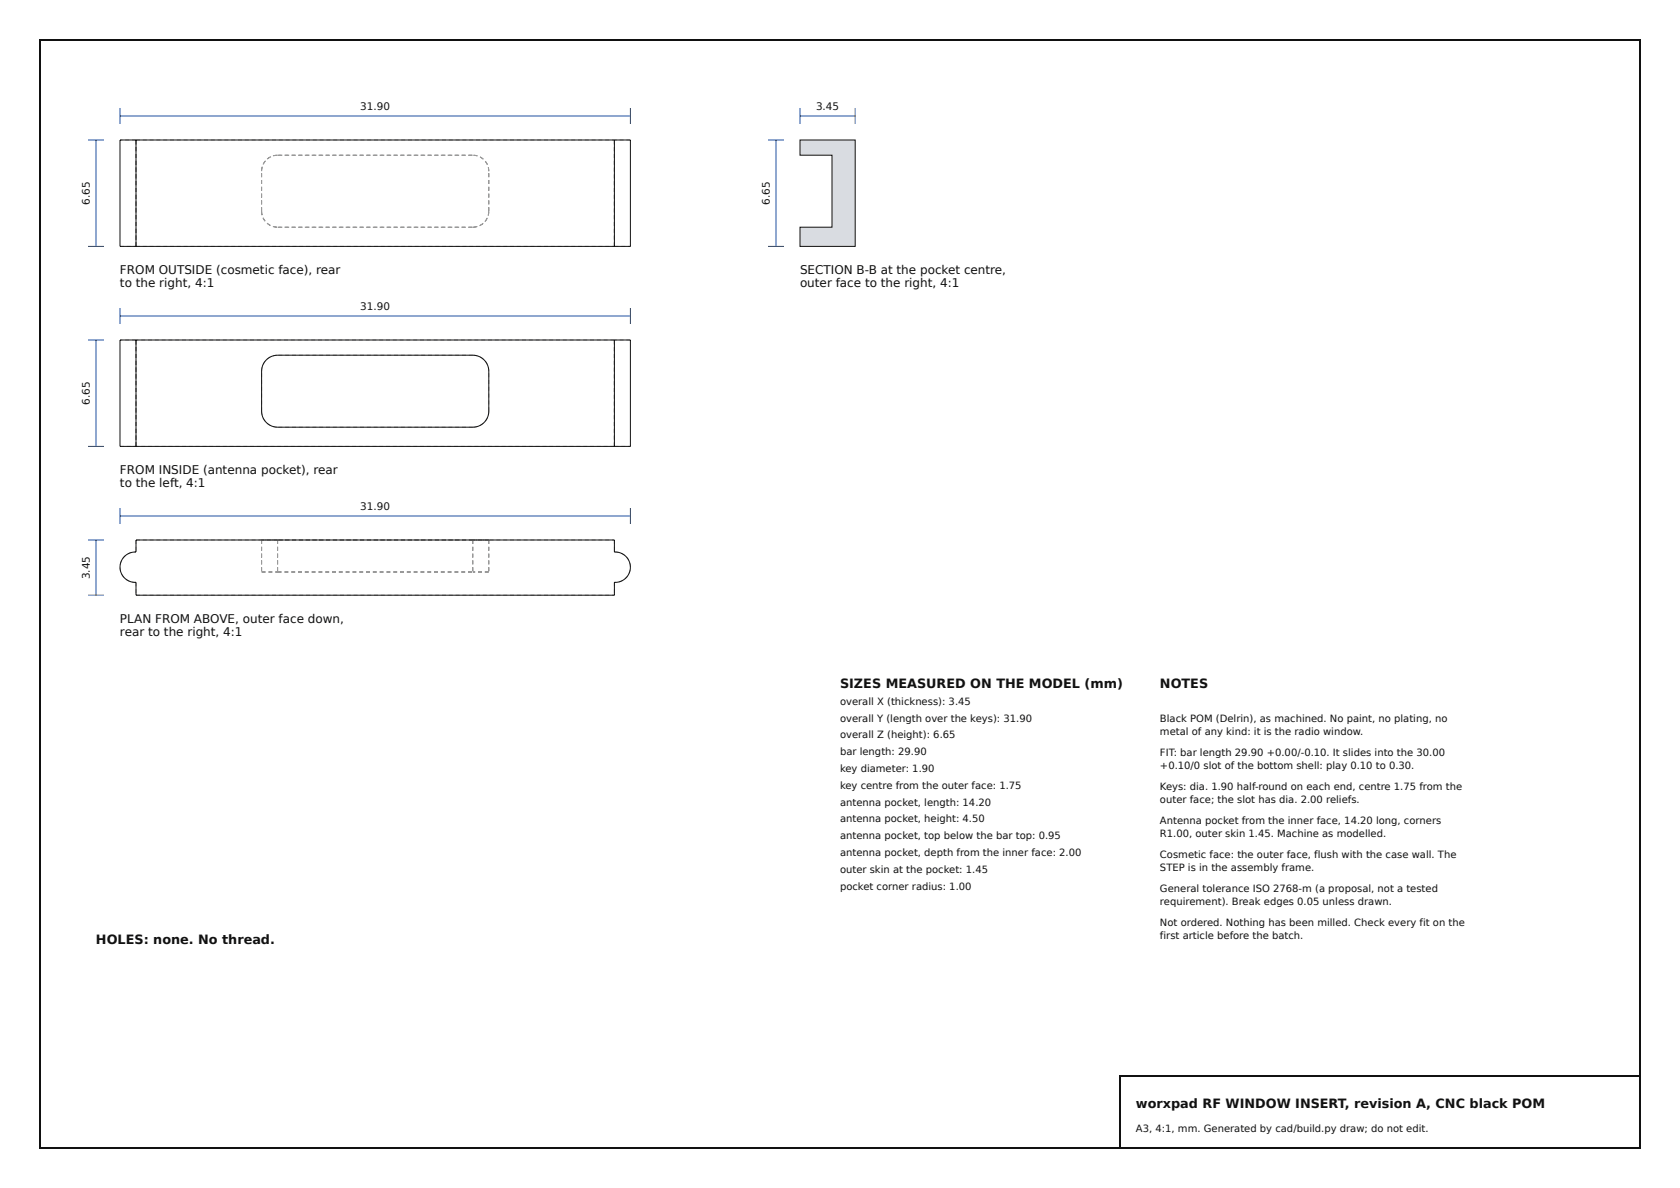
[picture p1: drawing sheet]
<svg xmlns="http://www.w3.org/2000/svg" width="420mm" height="297mm" viewBox="0 0 420 297" stroke-linecap="round" stroke-linejoin="round" font-family="sans-serif">
<defs><g id="words">
<g font-size="3.2" fill="#111">
<text x="210" y="172">SIZES MEASURED ON THE MODEL (mm)</text>
<text x="290" y="172">NOTES</text>
<text x="24" y="236">HOLES: none. No thread.</text>
<text x="284" y="277">worxpad RF WINDOW INSERT, revision A, CNC black POM</text>
</g>
<g font-size="3" fill="#111">
<text x="30" y="68.6">FROM OUTSIDE (cosmetic face), rear</text>
<text x="30" y="71.8">to the right, 4:1</text>
<text x="200" y="68.6">SECTION B-B at the pocket centre,</text>
<text x="200" y="71.8">outer face to the right, 4:1</text>
<text x="30" y="118.6">FROM INSIDE (antenna pocket), rear</text>
<text x="30" y="121.8">to the left, 4:1</text>
<text x="30" y="155.8">PLAN FROM ABOVE, outer face down,</text>
<text x="30" y="159">rear to the right, 4:1</text>
</g>
<g font-size="2.6" fill="#111">
<text x="90.1" y="27.5">31.90</text>
<text x="204" y="27.5">3.45</text>
<text x="22.5" y="51.2" transform="rotate(-90 22.5 51.2)">6.65</text>
<text x="192.5" y="51.2" transform="rotate(-90 192.5 51.2)">6.65</text>
<text x="90.1" y="77.5">31.90</text>
<text x="22.5" y="101.2" transform="rotate(-90 22.5 101.2)">6.65</text>
<text x="90.1" y="127.5">31.90</text>
<text x="22.5" y="144.8" transform="rotate(-90 22.5 144.8)">3.45</text>
</g>
<g font-size="2.5" fill="#111">
<text x="210" y="176.2">overall X (thickness): 3.45</text>
<text x="210" y="180.4">overall Y (length over the keys): 31.90</text>
<text x="210" y="184.6">overall Z (height): 6.65</text>
<text x="290" y="180.5">Black POM (Delrin), as machined. No paint, no plating, no</text>
<text x="290" y="183.7">metal of any kind: it is the radio window.</text>
<text x="210" y="188.8">bar length: 29.90</text>
<text x="290" y="189">FIT: bar length 29.90 +0.00/-0.10. It slides into the 30.00</text>
<text x="210" y="193">key diameter: 1.90</text>
<text x="210" y="197.2">key centre from the outer face: 1.75</text>
<text x="290" y="192.2">+0.10/0 slot of the bottom shell: play 0.10 to 0.30.</text>
<text x="290" y="197.5">Keys: dia. 1.90 half-round on each end, centre 1.75 from the</text>
<text x="210" y="201.4">antenna pocket, length: 14.20</text>
<text x="290" y="200.7">outer face; the slot has dia. 2.00 reliefs.</text>
<text x="210" y="205.6">antenna pocket, height: 4.50</text>
<text x="210" y="209.8">antenna pocket, top below the bar top: 0.95</text>
<text x="290" y="206">Antenna pocket from the inner face, 14.20 long, corners</text>
<text x="290" y="209.2">R1.00, outer skin 1.45. Machine as modelled.</text>
<text x="210" y="214">antenna pocket, depth from the inner face: 2.00</text>
<text x="290" y="214.5">Cosmetic face: the outer face, flush with the case wall. The</text>
<text x="210" y="218.2">outer skin at the pocket: 1.45</text>
<text x="290" y="217.7">STEP is in the assembly frame.</text>
<text x="210" y="222.4">pocket corner radius: 1.00</text>
<text x="290" y="223">General tolerance ISO 2768-m (a proposal, not a tested</text>
<text x="290" y="226.2">requirement). Break edges 0.05 unless drawn.</text>
<text x="290" y="231.5">Not ordered. Nothing has been milled. Check every fit on the</text>
<text x="290" y="234.7">first article before the batch.</text>
<text x="284" y="283">A3, 4:1, mm. Generated by cad/build.py draw; do not edit.</text>
</g>
</g></defs>
<path d="M10 10h400v277h-400zM280 269h130v18h-130z" fill="none" stroke="#111" stroke-width=".5"/>
<g fill="none" stroke="#999" stroke-width=".25" stroke-dasharray="1 .7" stroke-linecap="butt">
<path d="M34 35h119.6M34 35h-4M69.4 38.8a4 4 0 0 0-4 4M69.4 38.8h48.8M118.2 38.8h-48.8M157.6 35h-4M65.4 52.8a4 4 0 0 0 4 4M65.4 52.8v-10M65.4 42.8a4 4 0 0 1 4-4M69.4 56.8h48.8M118.2 56.8h-48.8M118.2 56.8a4 4 0 0 0 4-4"/>
<path d="M122.2 52.8v-10M122.2 42.8a4 4 0 0 0-4-4M122.2 52.8a4 4 0 0 1-4 4M30 61.6h4M34 61.6v-26.6M34 61.6h119.6M153.6 61.6v-26.6M153.6 61.6h4M34 85h-4M65.4 92.8a4 4 0 0 1 4-4M118.2 88.8h-48.8M122.2 92.8a4 4 0 0 0-4-4"/>
<path d="M153.6 85h-119.6M157.6 85h-4M30 111.6h4M34 111.6v-26.6M65.4 102.8a4 4 0 0 0 4 4M65.4 102.8v-10M118.2 106.8h-48.8M122.2 102.8a4 4 0 0 1-4 4M122.2 102.8v-10M153.6 111.6v-26.6M153.6 111.6h4M153.6 111.6h-119.6"/>
<path d="M34 135h119.6M34 135v3M65.4 135h4M65.4 135v8M69.4 135h-4M69.4 135v8M118.2 135h-48.8M118.2 135h4M118.2 135v8M122.2 135h-4M122.2 135v8M153.6 135v3"/>
<path d="M153.6 138a3.8 3.8 0 0 1 4 3.8 3.8 3.8 0 0 1-4 3.8M34 145.6a3.8 3.8 0 0 1-4-3.8 3.8 3.8 0 0 1 4-3.8M34 145.6v3.2M34 148.8h119.6M65.4 143h4M69.4 143h48.8M122.2 143h-4M153.6 145.6v3.2"/>
</g>
<path d="M30 35h127.6v26.6h-127.6zM34 35v26.6M153.6 35v26.6M30 85h127.6v26.6h-127.6zM34 85v26.6M66.7 89.8l1.3-.7 1.4-.3h48.8a4 4 0 0 1 4 4v10a4 4 0 0 1-4 4h-48.8a4 4 0 0 1-4-4v-10.5l.5-1.4zM153.6 85v26.6M34 135h119.6v3a3.8 3.8 0 0 1 4 3.8 3.8 3.8 0 0 1-4 3.8v3.2h-119.6v-3.2a3.8 3.8 0 0 1-4-3.8 3.8 3.8 0 0 1 4-3.8z" fill="none" stroke="#111" stroke-width=".25"/>
<g fill="none" stroke="#2050a0" stroke-width=".25">
<path d="M22 35h4M24 35v26.6M30 29h127.6M30 27v4M157.6 27v4M22 61.6h4M30 77v4M30 79h127.6M157.6 77v4M22 85h4M24 85v26.6M22 111.6h4"/>
<path d="M22 135h4M24 135v13.8M30 127v4M30 129h127.6M157.6 127v4M22 148.8h4"/>
</g>
<path d="M200 35h13.8v26.6h-13.8v-4.8h8v-18h-8z" fill-rule="evenodd" fill="#d9dce1" stroke="#111" stroke-width=".25"/>
<path d="M192 35h4M194 35v26.6M200 29h13.8M200 27v4M213.8 27v4M192 61.6h4" fill="none" stroke="#2050a0" stroke-width=".25"/>
<use href="#words"/>
</svg>
